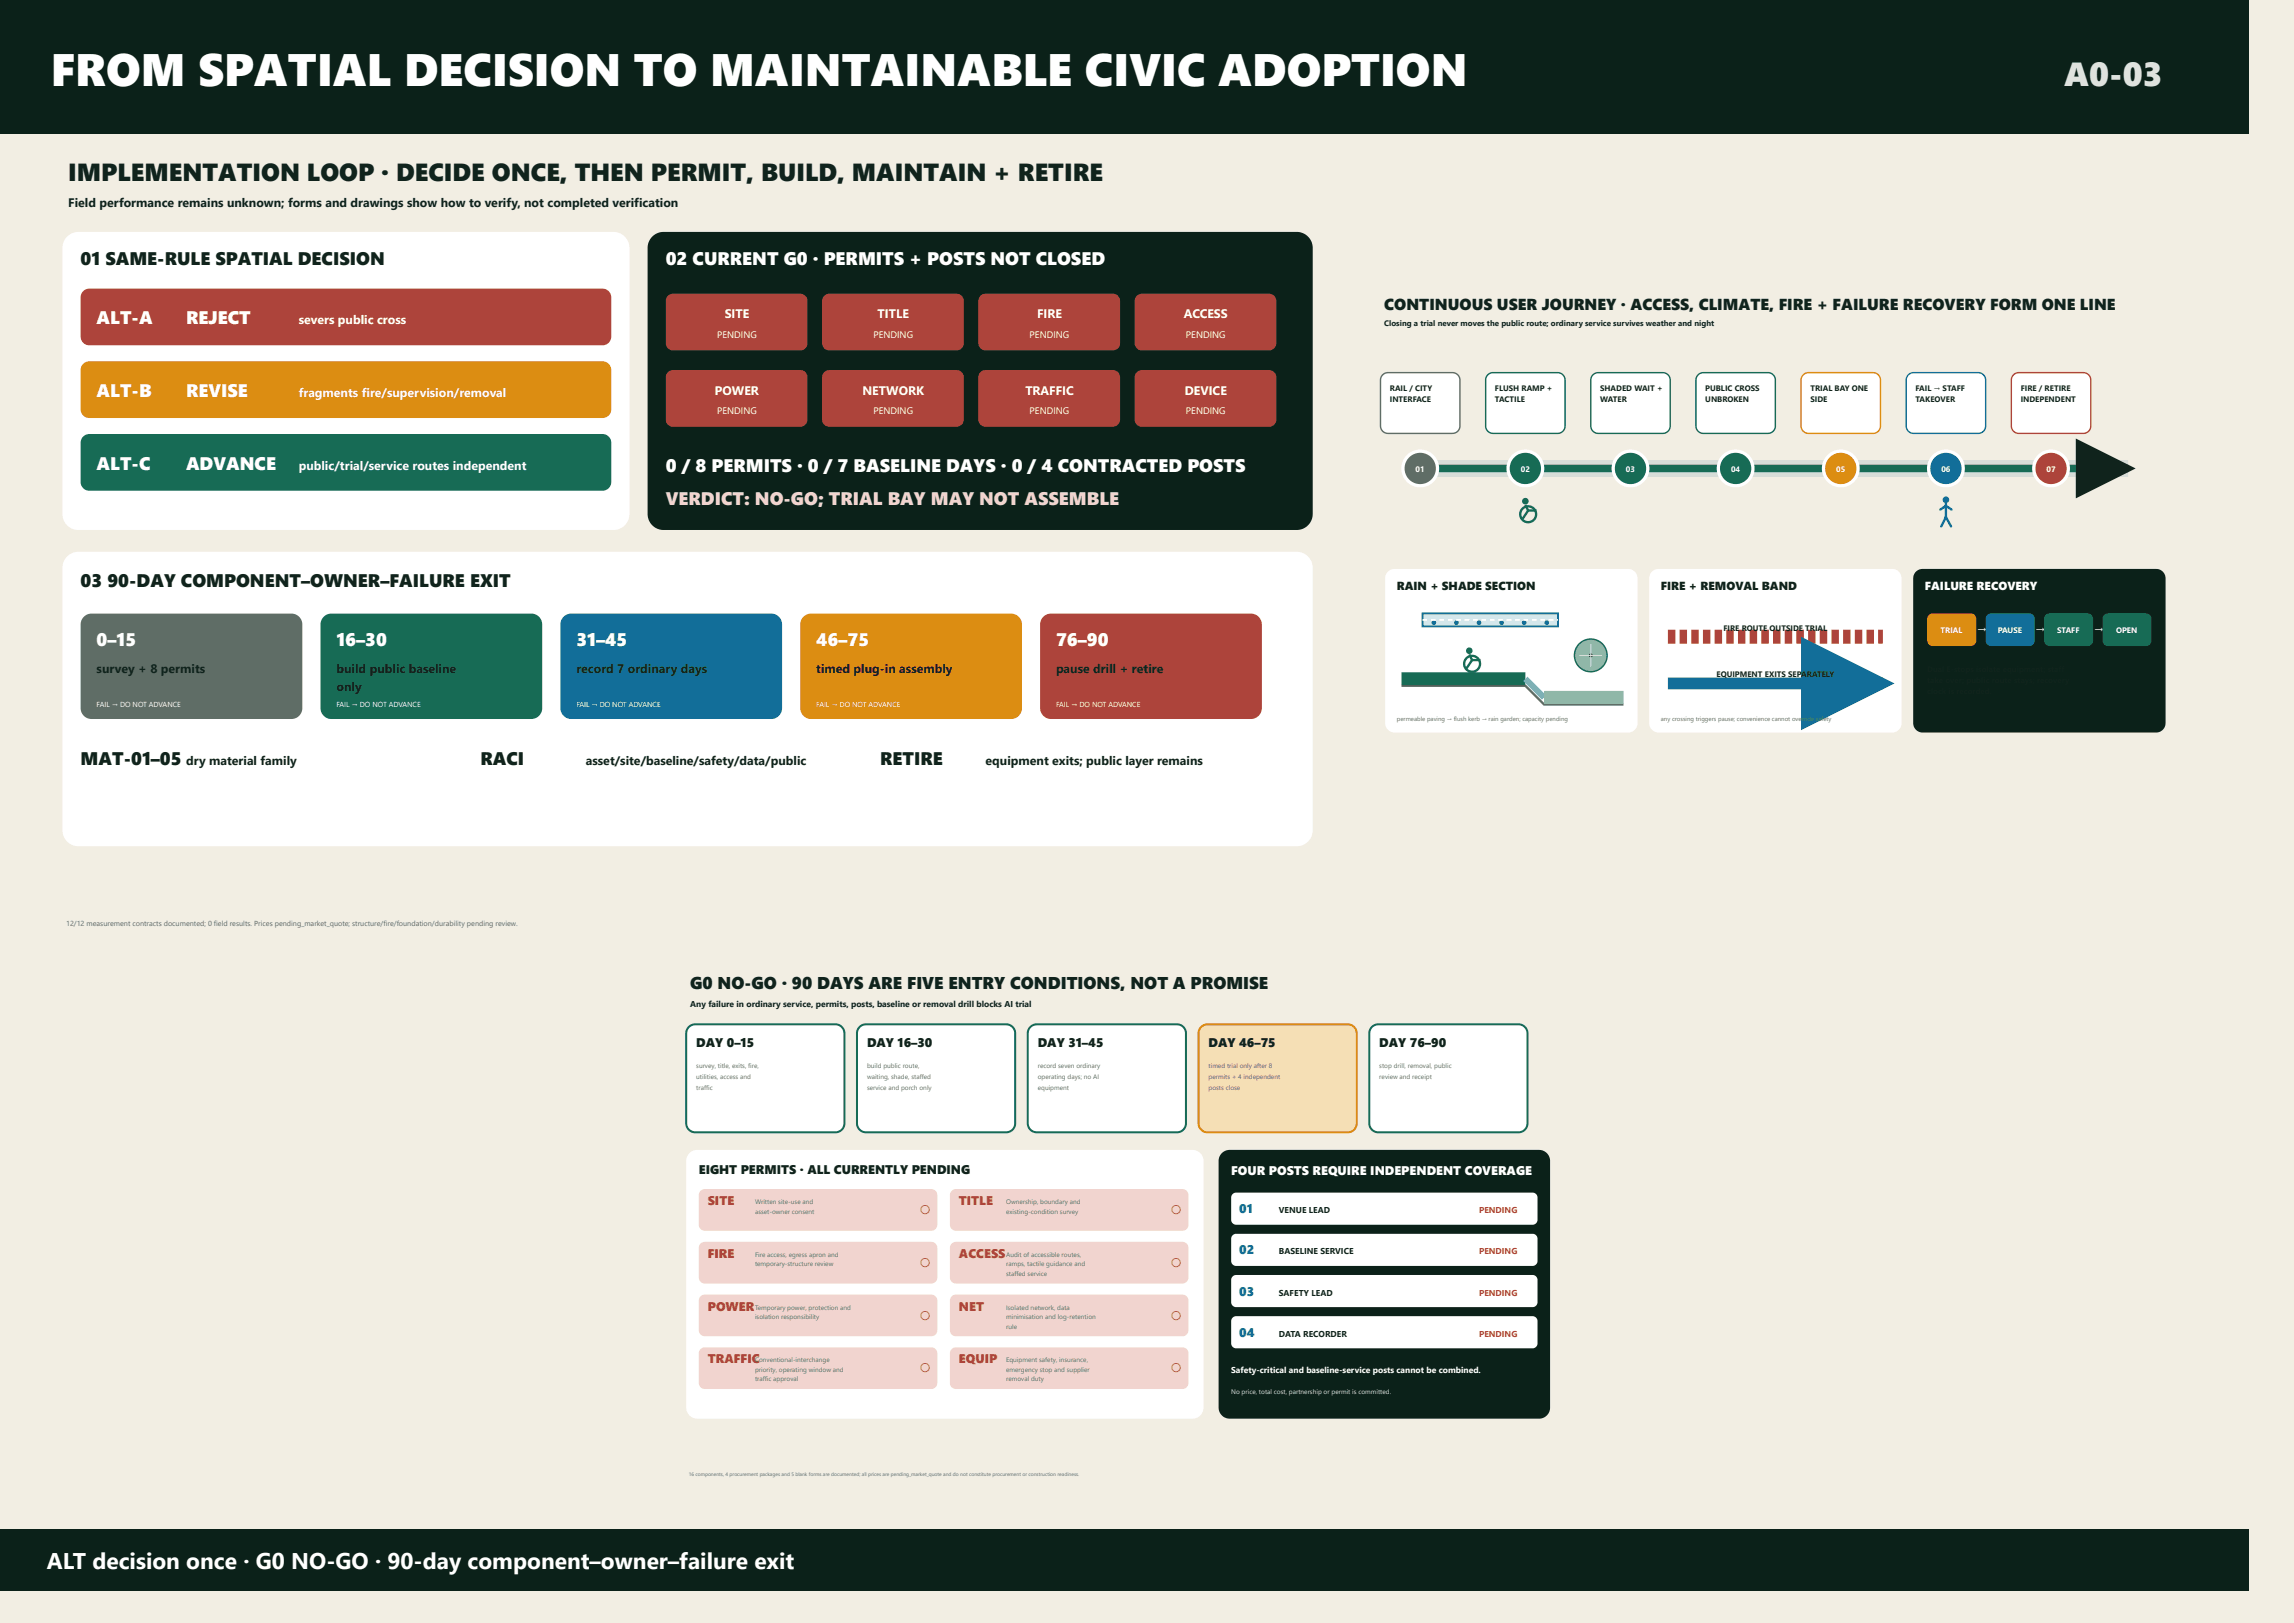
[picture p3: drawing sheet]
<svg xmlns="http://www.w3.org/2000/svg" width="1189mm" height="841mm" viewBox="0 0 1189 841" stroke-linecap="round" stroke-linejoin="round" font-family="sans-serif">
<defs><g id="words">
<text font-size="23.5" fill="#fff" x="26" y="44">FROM SPATIAL DECISION TO MAINTAINABLE CIVIC ADOPTION</text>
<text font-size="17.3" fill="#d9e9e0" x="1070" y="44">A0-03</text>
<text font-size="12.8" fill="#10231c" x="35" y="94">IMPLEMENTATION LOOP · DECIDE ONCE, THEN PERMIT, BUILD, MAINTAIN + RETIRE</text>
<text font-size="11.8" fill="#fff" x="24" y="813">ALT decision once · G0 NO-GO · 90-day component–owner–failure exit</text>
<g font-size="9.4" fill="#10231c">
<text x="42" y="137">01 SAME-RULE SPATIAL DECISION</text>
<text x="42" y="304">03</text>
<text x="56" y="304">90-DAY COMPONENT–OWNER–FAILURE EXIT</text>
<text x="42" y="396">MAT-01–05</text>
<text x="249" y="396">RACI</text>
<text x="456" y="396">RETIRE</text>
</g>
<g font-size="9.4" fill="#fff">
<text x="345" y="137">02 CURRENT G0 · PERMITS + POSTS NOT CLOSED</text>
<text x="50" y="168">ALT-A</text>
<text x="96" y="168">REJECT</text>
<text x="50" y="206">ALT-B</text>
<text x="96" y="206">REVISE</text>
<text x="50" y="243">ALT-C</text>
<text x="96" y="243">ADVANCE</text>
<text x="345" y="244">0 / 8 PERMITS · 0 / 7 BASELINE DAYS · 0 / 4 CONTRACTED POSTS</text>
<text x="50" y="335">0–15</text>
<text x="174" y="335">16–30</text>
<text x="299" y="335">31–45</text>
<text x="423" y="335">46–75</text>
<text x="547" y="335">76–90</text>
</g>
<text font-size="9.4" fill="#f1d4cf" x="345" y="261">VERDICT: NO-GO; TRIAL BAY MAY NOT ASSEMBLE</text>
<text font-size="8.8" fill="#10231c" x="358" y="513">G0 NO-GO · 90 DAYS ARE FIVE ENTRY CONDITIONS, NOT A PROMISE</text>
<text font-size="8.2" fill="#10231c" x="717" y="160">CONTINUOUS USER JOURNEY · ACCESS, CLIMATE, FIRE + FAILURE RECOVERY FORM ONE LINE</text>
<g font-size="6.5" fill="#10231c">
<text x="361" y="542">DAY 0–15</text>
<text x="449" y="542">DAY 16–30</text>
<text x="538" y="542">DAY 31–45</text>
<text x="626" y="542">DAY 46–75</text>
<text x="715" y="542">DAY 76–90</text>
<text x="362" y="608">EIGHT PERMITS · ALL CURRENTLY PENDING</text>
</g>
<text font-size="6.5" fill="#fff" x="638" y="609">FOUR POSTS REQUIRE INDEPENDENT COVERAGE</text>
<g font-size="6.5" fill="#ad443b">
<text x="367" y="624">SITE</text>
<text x="477" y="629">○</text>
<text x="497" y="624">TITLE</text>
<text x="607" y="629">○</text>
<text x="367" y="652">FIRE</text>
<text x="497" y="652">ACCESS</text>
<text x="477" y="656">○</text>
<text x="607" y="656">○</text>
<text x="367" y="679">POWER</text>
<text x="477" y="684">○</text>
<text x="497" y="679">NET</text>
<text x="607" y="684">○</text>
<text x="367" y="706">TRAFFIC</text>
<text x="497" y="706">EQUIP</text>
<text x="477" y="711">○</text>
<text x="607" y="711">○</text>
</g>
<g font-size="6.5" fill="#126e99">
<text x="642" y="629">01</text>
<text x="642" y="650">02</text>
<text x="642" y="671">03</text>
<text x="642" y="693">04</text>
</g>
<g font-size="6.4" fill="#10231c">
<text x="35" y="107">Field performance remains unknown; forms and drawings show how to verify, not completed verification</text>
<text x="50" y="349">survey + 8 permits</text>
<text x="174" y="349">build public baseline</text>
<text x="299" y="349">record 7 ordinary days</text>
<text x="423" y="349">timed plug-in assembly</text>
<text x="547" y="349">pause drill + retire</text>
<text x="174" y="358">only</text>
<text x="96" y="396">dry material family</text>
<text x="304" y="396">asset/site/baseline/safety/data/public</text>
<text x="511" y="396">equipment exits; public layer remains</text>
</g>
<g font-size="6.4" fill="#fff">
<text x="376" y="165">SITE</text>
<text x="455" y="165">TITLE</text>
<text x="537" y="165">FIRE</text>
<text x="614" y="165">ACCESS</text>
<text x="155" y="168">severs public cross</text>
<text x="155" y="206">fragments fire/supervision/removal</text>
<text x="371" y="205">POWER</text>
<text x="447" y="205">NETWORK</text>
<text x="531" y="205">TRAFFIC</text>
<text x="614" y="205">DEVICE</text>
<text x="155" y="243">public/trial/service routes independent</text>
</g>
<g font-size="6.1" fill="#10231c">
<text x="724" y="306">RAIN + SHADE SECTION</text>
<text x="861" y="306">FIRE + REMOVAL BAND</text>
</g>
<g font-size="6.1" fill="#fff">
<text x="998" y="306">FAILURE RECOVERY</text>
<text x="1025" y="328">→</text>
<text x="1055" y="328">→</text>
<text x="1085" y="328">→</text>
</g>
<g font-size="4.9" fill="#fff">
<text x="372" y="175">PENDING</text>
<text x="453" y="175">PENDING</text>
<text x="534" y="175">PENDING</text>
<text x="615" y="175">PENDING</text>
<text x="372" y="215">PENDING</text>
<text x="453" y="215">PENDING</text>
<text x="534" y="215">PENDING</text>
<text x="615" y="215">PENDING</text>
</g>
<g font-size="4.4" fill="#10231c">
<text x="358" y="522">Any failure in ordinary service, permits, posts, baseline or removal drill blocks AI trial</text>
<text x="663" y="629">VENUE LEAD</text>
<text x="663" y="650">BASELINE SERVICE</text>
<text x="663" y="671">SAFETY LEAD</text>
<text x="663" y="693">DATA RECORDER</text>
</g>
<g font-size="4.4" fill="#ad443b">
<text x="767" y="629">PENDING</text>
<text x="767" y="650">PENDING</text>
<text x="767" y="671">PENDING</text>
<text x="767" y="693">PENDING</text>
</g>
<text font-size="4.4" fill="#fff" x="638" y="712">Safety-critical and baseline-service posts cannot be combined.</text>
<g font-size="4.1" fill="#10231c">
<text x="717" y="169">Closing a trial never moves the public route; ordinary service survives weather and night</text>
<text x="720" y="203">RAIL / CITY</text>
<text x="775" y="203">FLUSH RAMP +</text>
<text x="829" y="203">SHADED WAIT +</text>
<text x="884" y="203">PUBLIC CROSS</text>
<text x="938" y="203">TRIAL BAY ONE</text>
<text x="993" y="203">FAIL → STAFF</text>
<text x="1047" y="203">FIRE / RETIRE</text>
<text x="720" y="208">INTERFACE</text>
<text x="775" y="208">TACTILE</text>
<text x="829" y="208">WATER</text>
<text x="884" y="208">UNBROKEN</text>
<text x="938" y="208">SIDE</text>
<text x="993" y="208">TAKEOVER</text>
<text x="1047" y="208">INDEPENDENT</text>
<text x="893" y="327">FIR</text>
<text x="899" y="327">E R</text>
<text x="905" y="327">OU</text>
<text x="911" y="327">TE</text>
<text x="917" y="327">OU</text>
<text x="923" y="327">TSI</text>
<text x="929" y="327">DE</text>
<text x="936" y="327">TRI</text>
<text x="942" y="327">AL</text>
<text x="890" y="351">EQUIPMENT EXITS SEP</text>
<text x="934" y="351">ARATELY</text>
</g>
<g font-size="4.1" fill="#fff">
<text x="734" y="245">01</text>
<text x="788" y="245">02</text>
<text x="843" y="245">03</text>
<text x="897" y="245">04</text>
<text x="952" y="245">05</text>
<text x="1006" y="245">06</text>
<text x="1061" y="245">07</text>
<text x="1006" y="328">TRIAL</text>
<text x="1035" y="328">PAUSE</text>
<text x="1066" y="328">STAFF</text>
<text x="1097" y="328">OPEN</text>
</g>
<g font-size="3.8" fill="#fff">
<text x="50" y="366">FAIL → DO NOT ADVANCE</text>
<text x="174" y="366">FAIL → DO NOT ADVANCE</text>
<text x="299" y="366">FAIL → DO NOT ADVANCE</text>
<text x="423" y="366">FAIL → DO NOT ADVANCE</text>
<text x="547" y="366">FAIL → DO NOT ADVANCE</text>
</g>
<text font-size="3.8" fill="#5f6d66" x="34" y="480">12/12 measurement contracts documented; 0 field results. Prices pending_market_quote; structure/fire/foundation/durability pending review.</text>
<g font-size="3.4" fill="#5f6d66">
<text x="361" y="553">survey, title, exits, fire,</text>
<text x="449" y="553">build public route,</text>
<text x="538" y="553">record seven ordinary</text>
<text x="626" y="553">timed trial only after 8</text>
<text x="715" y="553">stop drill, removal, public</text>
<text x="361" y="559">utilities, access and</text>
<text x="449" y="559">waiting, shade, staffed</text>
<text x="538" y="559">operating days; no AI</text>
<text x="626" y="559">permits + 4 independent</text>
<text x="715" y="559">review and receipt</text>
<text x="361" y="565">traffic</text>
<text x="449" y="565">service and porch only</text>
<text x="538" y="565">equipment</text>
<text x="626" y="565">posts close</text>
<text x="391" y="624">Written site-use and</text>
<text x="521" y="624">Ownership, boundary and</text>
<text x="391" y="629">asset-owner consent</text>
<text x="521" y="629">existing-condition survey</text>
<text x="391" y="651">Fire access, egress apron and</text>
<text x="521" y="651">Audit of accessible routes,</text>
<text x="391" y="656">temporary-structure review</text>
<text x="521" y="656">ramps, tactile guidance and</text>
<text x="521" y="661">staffed service</text>
<text x="391" y="679">Temporary power, protection and</text>
<text x="391" y="684">isolation responsibility</text>
<text x="521" y="679">Isolated network, data</text>
<text x="521" y="684">minimisation and log-retention</text>
<text x="521" y="689">rule</text>
<text x="391" y="706">Conventional-interchange</text>
<text x="521" y="706">Equipment safety, insurance,</text>
<text x="391" y="711">priority, operating window and</text>
<text x="521" y="711">emergency stop and supplier</text>
<text x="391" y="716">traffic approval</text>
<text x="521" y="716">removal duty</text>
</g>
<text font-size="3.4" fill="#d9e9e0" x="638" y="722">No price, total cost, partnership or permit is committed.</text>
<g font-size="3.1" fill="#5f6d66">
<text x="724" y="374">permeable paving → flush kerb → rain garden; capacity pending</text>
<text x="861" y="374">any crossing triggers pause; convenience cannot ove</text>
<text x="934" y="374">rride safety</text>
</g>
<text font-size="2.6" fill="#5f6d66" x="357" y="765">16 components, 4 procurement packages and 5 blank forms are documented; all prices are pending_market_quote and do not constitute procurement or construction readiness.</text>
</g></defs>
<g fill="#f2eee3">
<path d="M0 0h1189v841h-1189z"/>
<path d="M0 0h1189v824h-1189z"/>
<path d="M0 0h1165v824h-1165z"/>
</g>
<path d="M0 0h1165v69h-1165z" fill="#0b2119"/>
<path d="M17 73h678v414h-678z" fill="#f2eee3"/>
<path d="M35 123l2-2 4-1h277l4 1 3 3 1 4v138l-1 4-3 3-4 2h-277l-4-1-3-3-2-5v-138l1-3z" fill="#fff"/>
<path d="M43 151l3-1h266a5 5 0 0 1 5 4v20a5 5 0 0 1-5 5h-266a5 5 0 0 1-4-5v-20z" fill="#ad443b"/>
<path d="M43 189l3-2h266a5 5 0 0 1 5 5v20a5 5 0 0 1-5 5h-266a5 5 0 0 1-4-5v-21z" fill="#dc8d12"/>
<path d="M43 226l3-1h266a5 5 0 0 1 5 4v21a5 5 0 0 1-5 4h-266a5 5 0 0 1-4-4v-21z" fill="#176b55"/>
<path d="M338 123l3-2 3-1h328l3 1 4 3 1 4v138v4l-3 3-5 2h-328l-3-1-4-3-1-4v-139v-3z" fill="#0b2119"/>
<g fill="#ad443b">
<path d="M346 153l3-1h67l2 2v2v23l-1 2-2 1-67-1-2-1-1-2v-22z"/>
<path d="M427 153l3-1h67l2 2v2v23l-1 2-2 1-67-1-2-1-1-2v-22z"/>
<path d="M508 153l3-1h67l2 2v2v23l-1 2-2 1-67-1-2-1-1-2v-22z"/>
<path d="M589 153l3-1h67l2 2v2v23l-1 2-2 1-67-1-2-1-1-2v-22z"/>
<path d="M346 193l3-1h67l2 1v2v24l-1 1-2 1h-67l-2-1-1-2v-23z"/>
<path d="M427 193l3-1h67l2 1v2v24l-1 1-2 1h-67l-2-1-1-2v-23z"/>
<path d="M508 193l3-1h67l2 1v2v24l-1 1-2 1h-67l-2-1-1-2v-23z"/>
<path d="M589 193l3-1h67l2 1v2v24l-1 1-2 1h-67l-2-1-1-2v-23z"/>
</g>
<path d="M35 288l2-1 4-1h633l2 1 2 2 2 2v3v138l-1 3-2 2-2 1h-3h-633l-3-1-2-2-1-2-1-3v-136l1-3z" fill="#fff"/>
<path d="M43 320l2-2h2h104h2l3 2 1 3v44l-1 2-2 3-3 1h-104l-2-1-2-2-1-3v-44z" fill="#5f6d66"/>
<path d="M168 320l2-2h2h103h3l2 2 1 3v44l-1 2-2 3-2 1h-104l-3-1-2-2-1-3v-44z" fill="#176b55"/>
<path d="M292 320l2-2h2h104h2l2 2 1 3v44v2l-2 3-3 1h-104l-2-1-3-2-1-3v-44z" fill="#126e99"/>
<path d="M416 320l2-2h2h104h2l3 2 1 3v44l-1 2-2 3-3 1h-104l-2-1-2-2-1-3v-44z" fill="#dc8d12"/>
<path d="M541 320l2-2h2h103h3l2 2 1 3v44l-1 2-2 3-3 1h-103l-3-1-2-2-1-3v-44z" fill="#ad443b"/>
<path d="M706 147h436v266h-436z" fill="#f2eee3"/>
<path d="M734 243h369" fill="none" stroke="#d7ddd8" stroke-width="8.7" stroke-linecap="butt"/>
<path d="M734 243h369" fill="none" stroke="#176b55" stroke-width="3.9" stroke-linecap="butt"/>
<path d="M1076 227l31 16-31 15z" fill="#10231c"/>
<circle cx="736" cy="243" r="9" fill="#5f6d66"/>
<circle cx="736" cy="243" r="9" fill="none" stroke="#fff" stroke-width="1.7" stroke-linecap="butt"/>
<path d="M717 194l2-1h34l2 1 2 3v24l-1 2-3 2h-34l-2-1-2-3v-24z" fill="#fff"/>
<path d="M717 194l2-1h34l2 1 2 3v24l-1 2-3 2h-34l-2-1-2-3v-24z" fill="none" stroke="#5f6d66" stroke-width=".73" stroke-linecap="butt"/>
<circle cx="791" cy="243" r="9" fill="#176b55"/>
<circle cx="791" cy="243" r="9" fill="none" stroke="#fff" stroke-width="1.7" stroke-linecap="butt"/>
<path d="M771 194l3-1h33l3 1 1 3v24l-1 2-3 2h-33l-3-1-1-3v-24z" fill="#fff"/>
<path d="M771 194l3-1h33l3 1 1 3v24l-1 2-3 2h-33l-3-1-1-3v-24z" fill="none" stroke="#176b55" stroke-width=".73" stroke-linecap="butt"/>
<circle cx="791" cy="260" r="1.7" fill="#176b55"/>
<g fill="none" stroke="#176b55" stroke-width="1.2" stroke-linecap="butt">
<path d="M791 262l1 3h4M792 265l-3 4"/>
<circle cx="792" cy="266" r="4"/>
</g>
<circle cx="845" cy="243" r="9" fill="#176b55"/>
<circle cx="845" cy="243" r="9" fill="none" stroke="#fff" stroke-width="1.7" stroke-linecap="butt"/>
<path d="M826 194l2-1h34l2 1 2 3v24l-1 2-3 2h-34l-2-1-2-3v-24z" fill="#fff"/>
<path d="M826 194l2-1h34l2 1 2 3v24l-1 2-3 2h-34l-2-1-2-3v-24z" fill="none" stroke="#176b55" stroke-width=".73" stroke-linecap="butt"/>
<circle cx="900" cy="243" r="9" fill="#176b55"/>
<circle cx="900" cy="243" r="9" fill="none" stroke="#fff" stroke-width="1.7" stroke-linecap="butt"/>
<path d="M880 194l3-1h33l3 1 1 3v24l-1 2-3 2h-33l-3-1-1-3v-24z" fill="#fff"/>
<path d="M880 194l3-1h33l3 1 1 3v24l-1 2-3 2h-33l-3-1-1-3v-24z" fill="none" stroke="#176b55" stroke-width=".73" stroke-linecap="butt"/>
<circle cx="954" cy="243" r="9" fill="#dc8d12"/>
<circle cx="954" cy="243" r="9" fill="none" stroke="#fff" stroke-width="1.7" stroke-linecap="butt"/>
<path d="M935 194l2-1h34l2 1 2 3v24l-1 2-3 2h-34l-2-1-2-3v-24z" fill="#fff"/>
<path d="M935 194l2-1h34l2 1 2 3v24l-1 2-3 2h-34l-2-1-2-3v-24z" fill="none" stroke="#dc8d12" stroke-width=".73" stroke-linecap="butt"/>
<circle cx="1008" cy="243" r="9" fill="#126e99"/>
<circle cx="1008" cy="243" r="9" fill="none" stroke="#fff" stroke-width="1.7" stroke-linecap="butt"/>
<path d="M989 194l3-1h33l3 1 1 3v24l-1 2-3 2h-33l-3-1-1-3v-24z" fill="#fff"/>
<path d="M989 194l3-1h33l3 1 1 3v24l-1 2-3 2h-33l-3-1-1-3v-24z" fill="none" stroke="#126e99" stroke-width=".73" stroke-linecap="butt"/>
<circle cx="1008" cy="259" r="1.7" fill="#126e99"/>
<path d="M1006 264l2-2 3 2M1008 261v7M1008 268l-2 5M1008 268l3 5" fill="none" stroke="#126e99" stroke-width="1.2"/>
<circle cx="1063" cy="243" r="9" fill="#ad443b"/>
<circle cx="1063" cy="243" r="9" fill="none" stroke="#fff" stroke-width="1.7" stroke-linecap="butt"/>
<path d="M1044 194l2-1h34l2 1 2 3v24l-1 2-3 2h-34l-2-1-2-3v-24z" fill="#fff"/>
<path d="M1044 194l2-1h34l2 1 2 3v24l-1 2-3 2h-34l-2-1-2-3v-24z" fill="none" stroke="#ad443b" stroke-width=".73" stroke-linecap="butt"/>
<path d="M719 296l4-1h121a5 5 0 0 1 5 5v75a5 5 0 0 1-5 5h-121a5 5 0 0 1-5-5v-75z" fill="#fff"/>
<path d="M737 318h70v7h-70z" fill="#d5eaf3"/>
<path d="M737 318h70v7h-70z" fill="none" stroke="#126e99" stroke-width=".97" stroke-linecap="butt"/>
<g fill="#126e99">
<circle cx="743" cy="323" r="1.2"/>
<circle cx="755" cy="323" r="1.2"/>
<circle cx="767" cy="323" r="1.2"/>
<circle cx="778" cy="323" r="1.2"/>
<circle cx="790" cy="323" r="1.2"/>
<circle cx="802" cy="323" r="1.2"/>
</g>
<path d="M737 321h3v1h-3zM742 321h2v1h-2zM746 321h2v1h-2zM750 321h3v1h-3zM755 321h2v1h-2zM759 321h2v1h-2zM763 321h3v1h-3zM768 321h2v1h-2zM772 321h3v1h-3zM776 321h3v1h-3zM781 321h2v1h-2zM785 321h3v1h-3zM790 321h2v1h-2zM794 321h2v1h-2zM798 321h3v1h-3zM803 321h2v1h-2zM807 321v1z" fill="#fff"/>
<circle cx="824" cy="340" r="8" fill="#8ab69f"/>
<circle cx="824" cy="340" r="8" fill="none" stroke="#176b55" stroke-width=".73" stroke-linecap="butt"/>
<circle cx="824" cy="340" r="1" fill="#0b2119"/>
<path d="M819 340h11M824 334v12" fill="none" stroke="#d9e9e0" stroke-width=".52"/>
<path d="M726 355h65l9 10h41" fill="none" stroke="#5f6d66" stroke-width="1.2" stroke-linecap="butt"/>
<path d="M726 352h65" fill="none" stroke="#176b55" stroke-width="6.8" stroke-linecap="butt"/>
<path d="M791 352l9 9" fill="none" stroke="#76bfd0" stroke-width="3.1" stroke-linecap="butt"/>
<path d="M800 361h41" fill="none" stroke="#8ab69f" stroke-width="6.8" stroke-linecap="butt"/>
<circle cx="761" cy="337" r="1.7" fill="#176b55"/>
<g fill="none" stroke="#176b55" stroke-width="1.2" stroke-linecap="butt">
<path d="M761 339l2 3h4M763 342l-3 4"/>
<circle cx="763" cy="344" r="4"/>
</g>
<path d="M856 296l4-1h121a5 5 0 0 1 4 5v75a5 5 0 0 1-4 5h-121a5 5 0 0 1-5-5v-75z" fill="#fff"/>
<path d="M864 326h4v8h-4zM870 326h4v8h-4zM877 326h3v8h-3zM883 326h3v8h-3zM889 326h3v8h-3zM895 326h4v8h-4zM901 326h4v8h-4zM907 326h4v8h-4zM913 326h4v8h-4zM919 326h4v8h-4zM925 326h4v8h-4zM931 326h4v8h-4zM937 326h4v8h-4zM943 326h4v8h-4zM949 326h4v8h-4zM955 326h4v8h-4zM961 326h4v8h-4zM967 326h4v8h-4zM973 326h3v8h-3z" fill="#ad443b"/>
<path d="M864 354h112" fill="none" stroke="#126e99" stroke-width="6.1" stroke-linecap="butt"/>
<path d="M933 330l49 24-49 24z" fill="#126e99"/>
<path d="M993 296l3-1h121a5 5 0 0 1 5 5v75a5 5 0 0 1-5 5h-121a5 5 0 0 1-4-5v-75z" fill="#0b2119"/>
<path d="M1000 319l2-1h21l1 3v12l-2 2-22-1-1-2v-11z" fill="#dc8d12"/>
<path d="M1030 319l2-1h21l2 3-1 12-2 2-21-1-2-2v-11z" fill="#126e99"/>
<g fill="#176b55">
<path d="M1060 319l2-1h21l2 3-1 12-2 2-21-1-2-2v-11z"/>
<path d="M1090 319l3-1h21l1 3v12l-3 2-21-1-1-2v-11z"/>
</g>
<path d="M345 498h469v274h-469z" fill="#f2eee3"/>
<path d="M357 532l3-1h73a5 5 0 0 1 5 4v47a5 5 0 0 1-5 5h-73a5 5 0 0 1-4-5v-47z" fill="#fff"/>
<path d="M357 532l3-1h73a5 5 0 0 1 5 4v47a5 5 0 0 1-5 5h-73a5 5 0 0 1-4-5v-47z" fill="none" stroke="#176b55" stroke-width="1" stroke-linecap="butt"/>
<path d="M446 532l3-1h72a5 5 0 0 1 5 4v47a5 5 0 0 1-5 5h-72a5 5 0 0 1-5-5v-47z" fill="#fff"/>
<path d="M446 532l3-1h72a5 5 0 0 1 5 4v47a5 5 0 0 1-5 5h-72a5 5 0 0 1-5-5v-47z" fill="none" stroke="#176b55" stroke-width="1" stroke-linecap="butt"/>
<path d="M534 532l3-1h73a5 5 0 0 1 5 4v47a5 5 0 0 1-5 5h-73a5 5 0 0 1-4-5v-47z" fill="#fff"/>
<path d="M534 532l3-1h73a5 5 0 0 1 5 4v47a5 5 0 0 1-5 5h-73a5 5 0 0 1-4-5v-47z" fill="none" stroke="#176b55" stroke-width="1" stroke-linecap="butt"/>
<path d="M623 532l3-1h72a5 5 0 0 1 5 4v47a5 5 0 0 1-5 5h-72a5 5 0 0 1-5-5v-47z" fill="#f5dfb5"/>
<path d="M623 532l3-1h72a5 5 0 0 1 5 4v47a5 5 0 0 1-5 5h-72a5 5 0 0 1-5-5v-47z" fill="none" stroke="#dc8d12" stroke-width="1" stroke-linecap="butt"/>
<path d="M711 532l3-1h73a5 5 0 0 1 5 4v47a5 5 0 0 1-5 5h-73a5 5 0 0 1-4-5v-47z" fill="#fff"/>
<path d="M711 532l3-1h73a5 5 0 0 1 5 4v47a5 5 0 0 1-5 5h-73a5 5 0 0 1-4-5v-47z" fill="none" stroke="#176b55" stroke-width="1" stroke-linecap="butt"/>
<path d="M357 598l2-2h2h257h3l2 2 1 3v128l-1 3-2 2-3 1h-257h-2l-2-3-1-3v-127v-3z" fill="#fff"/>
<g fill="#f1d4cf">
<path d="M363 617l2-1h118l2 1 1 2v16l-1 2-2 1h-118l-2-1-1-2v-16z"/>
<path d="M493 617l2-1h118l2 1 1 2v16l-1 2-2 1h-118l-2-1-1-2v-16z"/>
<path d="M363 644l2-1 118 1h2l1 2v16l-1 2-2 1h-118l-2-1-1-2v-16z"/>
<path d="M493 644l2-1 118 1h2l1 2v16l-1 2-2 1h-118l-2-1-1-2v-16z"/>
<path d="M363 672l2-1h118l2 1 1 2v16l-1 2h-2h-118l-2-1-1-2v-15z"/>
<path d="M493 672l2-1h118l2 1 1 2v16l-1 2h-2h-118l-2-1-1-2v-15z"/>
<path d="M363 699l2-1h118l2 1 1 2v16l-1 2-2 1h-118l-2-1-1-2v-16z"/>
<path d="M493 699l2-1h118l2 1 1 2v16l-1 2-2 1h-118l-2-1-1-2v-16z"/>
</g>
<path d="M633 598l2-2h2h161l3 1 2 2v3v127l-1 4-2 2h-2h-161l-3-1-2-2v-3v-127v-3z" fill="#0b2119"/>
<g fill="#fff">
<path d="M639 619l2-1h153l2 1 1 1v12l-1 2-2 1h-154l-1-1-1-2v-12z"/>
<path d="M639 640l2-1h153l2 1 1 1v13l-1 1-2 1h-154l-1-1-1-1v-12z"/>
<path d="M639 661h2h153h2l1 2v12l-1 2h-2h-154h-1l-1-2v-12z"/>
<path d="M639 683l2-1h153l2 1 1 1v12l-1 2-2 1h-154l-1-1-1-2v-12z"/>
</g>
<path d="M0 792h1165v32h-1165z" fill="#0b2119"/>
<use href="#words"/>
</svg>
